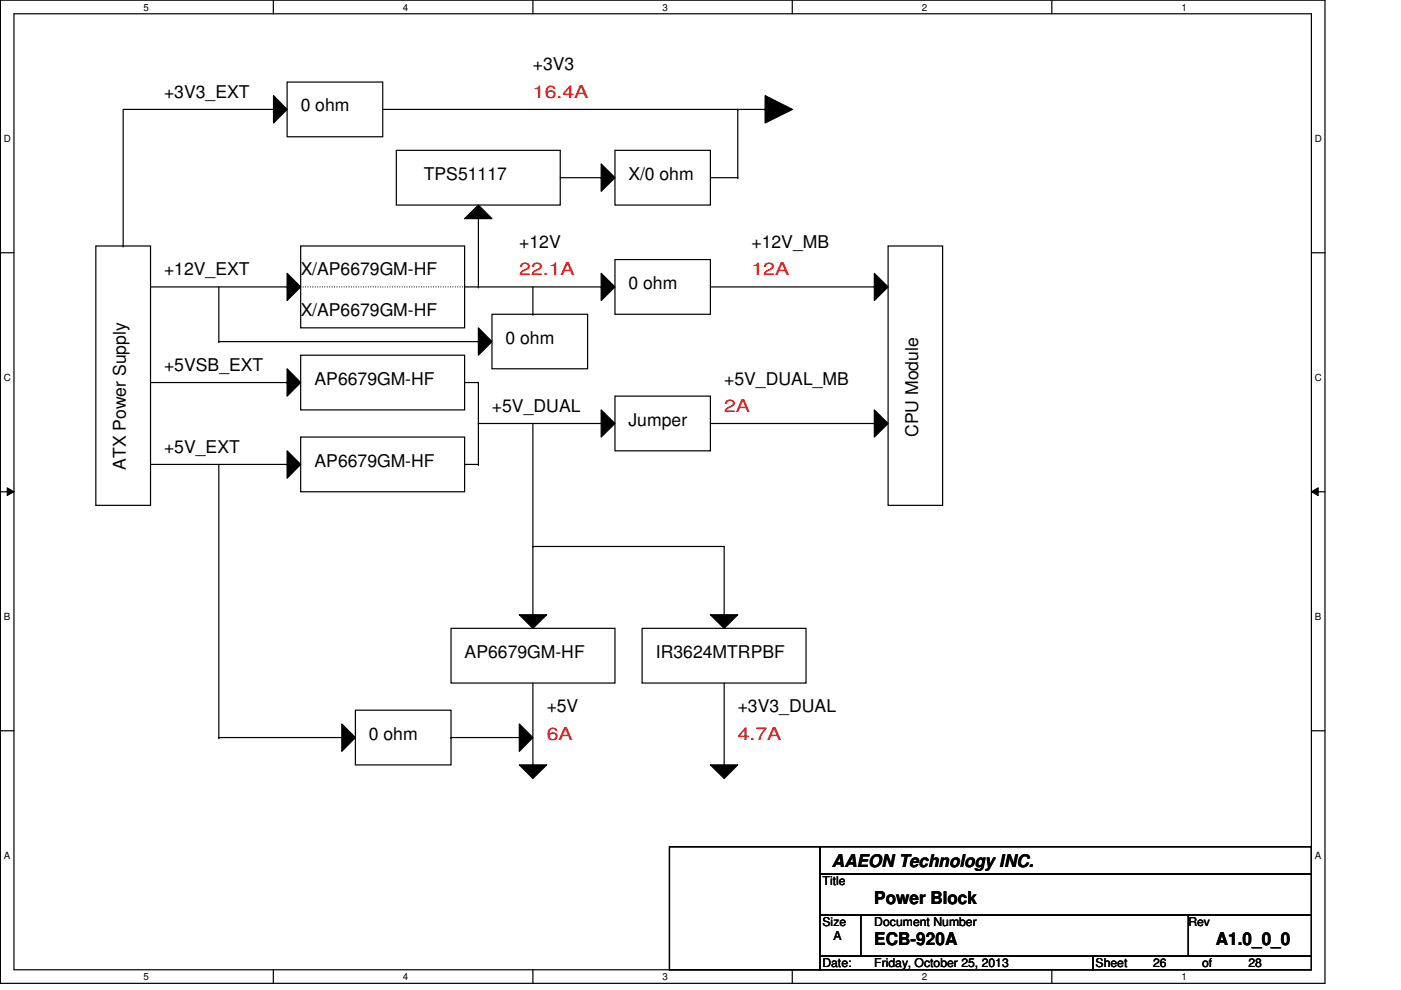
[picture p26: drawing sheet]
<svg xmlns="http://www.w3.org/2000/svg" width="297mm" height="210mm" viewBox="0 0 297 210" stroke-linecap="round" stroke-linejoin="round" font-family="sans-serif">
<defs><g id="words">
<g font-size="3.7">
<text x="113" y="14.9">+3V3</text>
<text x="34.8" y="20.7">+3V3_EXT</text>
<text x="63.8" y="23.6">0 ohm</text>
<text x="89.8" y="38.1">TPS51117</text>
<text x="133.3" y="38.1">X/0 ohm</text>
<text x="110.1" y="52.6">+12V</text>
<text x="159.3" y="52.6">+12V_MB</text>
<text x="34.8" y="58.4">+12V_EXT</text>
<text x="63.8" y="58.4">X/AP6679GM-HF</text>
<text x="133.3" y="61.3">0 ohm</text>
<text x="63.8" y="67.1">X/AP6679GM-HF</text>
<text x="107.2" y="72.9">0 ohm</text>
<text x="34.8" y="78.7">+5VSB_EXT</text>
<text x="66.7" y="81.5">AP6679GM-HF</text>
<text x="153.5" y="81.5">+5V_DUAL_MB</text>
<text x="104.3" y="87.3">+5V_DUAL</text>
<text x="133.3" y="90.3">Jumper</text>
<text x="194.6" y="92.7" transform="rotate(-90 194.6 92.7)">CPU Module</text>
<text x="26.7" y="99.7" transform="rotate(-90 26.7 99.7)">ATX Power Supply</text>
<text x="34.8" y="96">+5V_EXT</text>
<text x="66.7" y="98.9">AP6679GM-HF</text>
<text x="98.5" y="139.4">AP6679GM-HF</text>
<text x="139.1" y="139.4">IR3624MTRPBF</text>
<text x="115.9" y="151">+5V</text>
<text x="156.4" y="151">+3V3_DUAL</text>
<text x="78.2" y="156.8">0 ohm</text>
<text x="176.4" y="183.8">AAEON Technology INC.</text>
<text x="185.4" y="191.7">Power Block</text>
<text x="185.4" y="200.4">ECB-920A</text>
<text x="257.8" y="200.4">A1.0_0_0</text>
</g>
<g font-size="3.7" fill="#f00">
<text x="113" y="20.7">16.4A</text>
<text x="110.1" y="58.4">22.1A</text>
<text x="159.3" y="58.4">12A</text>
<text x="153.5" y="87.3">2A</text>
<text x="115.9" y="156.8">6A</text>
<text x="156.4" y="156.8">4.7A</text>
</g>
<g font-size="2.6">
<text x="174.4" y="187.7">Title</text>
<text x="174.4" y="196.3">Size</text>
<text x="185.4" y="196.3">Document Number</text>
<text x="252" y="196.3">Rev</text>
<text x="176.7" y="199.3">A</text>
<text x="174.4" y="205.1">Date:</text>
<text x="185.4" y="205.1">Friday, October 25, 2013</text>
<text x="232.3" y="205.1">Sheet</text>
<text x="244.5" y="205.1">26</text>
<text x="254.9" y="205.1">of</text>
<text x="264.7" y="205.1">28</text>
</g>
<g font-size="2.1">
<text x="30.4" y="2.2">5</text>
<text x="85.4" y="2.2">4</text>
<text x="140.5" y="2.2">3</text>
<text x="195.4" y="2.2">2</text>
<text x="250.5" y="2.2">1</text>
<text x=".8" y="30.1">D</text>
<text x="278.8" y="30.1">D</text>
<text x=".8" y="80.8">C</text>
<text x="278.8" y="80.8">C</text>
<text x=".8" y="131.5">B</text>
<text x="278.8" y="131.5">B</text>
<text x=".8" y="182.2">A</text>
<text x="278.8" y="182.2">A</text>
<text x="30.4" y="207.8">5</text>
<text x="85.4" y="207.8">4</text>
<text x="140.5" y="207.8">3</text>
<text x="195.4" y="207.8">2</text>
<text x="250.5" y="207.8">1</text>
</g>
</g></defs>
<path d="M.1 0h280.8v208.5h-280.8zM3 2.9h275v202.7h-275z" fill="none" stroke="#000" stroke-width=".25"/>
<g fill="#fff">
<path d="M30.4 .3h1.2v2.4h-1.2z"/>
<path d="M30.4 205.9h1.2v2.3h-1.2z"/>
</g>
<path d="M58 0v2.9M58 205.6v2.9" fill="none" stroke="#000" stroke-width=".25"/>
<g fill="#fff">
<path d="M85.4 .3h1.2v2.4h-1.2z"/>
<path d="M85.4 205.9h1.2v2.3h-1.2z"/>
</g>
<path d="M113 0v2.9M113 205.6v2.9" fill="none" stroke="#000" stroke-width=".25"/>
<g fill="#fff">
<path d="M140.5 .3h1.1v2.4h-1.1z"/>
<path d="M140.5 205.9h1.1v2.3h-1.1z"/>
</g>
<path d="M168 0v2.9M168 205.6v2.9" fill="none" stroke="#000" stroke-width=".25"/>
<g fill="#fff">
<path d="M195.4 .3h1.2v2.4h-1.2z"/>
<path d="M195.4 205.9h1.2v2.3h-1.2z"/>
</g>
<path d="M223 0v2.9M223 205.6v2.9" fill="none" stroke="#000" stroke-width=".25"/>
<g fill="#fff">
<path d="M250.5 .3h1.1v2.4h-1.1z"/>
<path d="M250.5 205.9h1.1v2.3h-1.1z"/>
<path d="M.8 28.2h1.5v2.4h-1.5z"/>
<path d="M278.8 28.2h1.4v2.4h-1.4z"/>
<path d="M.8 78.9h1.5v2.3h-1.5z"/>
<path d="M278.8 78.9h1.4v2.3h-1.4z"/>
</g>
<path d="M.1 53.6h2.9M278 53.6h2.9" fill="none" stroke="#000" stroke-width=".25"/>
<g fill="#fff">
<path d="M.8 129.6h1.4v2.3h-1.4z"/>
<path d="M278.8 129.6h1.3v2.3h-1.3z"/>
</g>
<path d="M.1 104.3h2.9M278 104.3h2.9" fill="none" stroke="#000" stroke-width=".25"/>
<path d="M1.5 103.4l1.5 .9-1.5 .8zM278 104.3l1.5-.9v1.7z" fill="#000"/>
<path d="M1.5 103.4l1.5 .9-1.5 .8zM278 104.3l1.5-.9v1.7z" fill="none" stroke="#000" stroke-width=".21"/>
<g fill="#fff">
<path d="M.8 180.3h1.4v2.3h-1.4z"/>
<path d="M278.8 180.3h1.3v2.3h-1.3z"/>
</g>
<g fill="none" stroke="#000" stroke-width=".25">
<path d="M60.9 17.4h20.2v11.6h-20.2zM58 20.3l2.9 2.9-2.9 2.9zM58 23.2h.1M58 23.2h-31.9v29M81.1 23.2h81.1M84 31.9h34.8v11.6h-34.8zM118.8 37.7h8.7M127.5 34.8l2.9 2.9-2.9 2.9zM127.5 37.7h.1M130.4 31.9h20.2v11.6h-20.2zM150.6 37.7h5.8M156.4 37.7h.1"/>
<path d="M156.4 23.2h.1M156.4 23.2v14.5M162.2 20.3l5.8 2.9-5.8 2.9zM162.2 23.2h.1M20.3 52.2h11.6v54.9h-11.6zM26.1 52.2h.1M60.9 58l2.9 2.8-2.9 2.9zM63.8 52.2h34.7v17.3h-34.7zM98.5 46.4l2.9-2.9 2.9 2.9zM101.4 46.4v14.4M127.5 58l2.9 2.8-2.9 2.9zM130.4 55h20.2v11.6h-20.2z"/>
<path d="M185.4 58l2.9 2.8-2.9 2.9zM188.3 52.2h11.6v54.9h-11.6zM31.9 60.8h29M46.4 72.4h.1M46.4 60.8v11.6M46.4 72.4h55M60.9 78.2l2.9 2.9-2.9 2.9zM60.9 60.8h.1M63.8 75.3h34.7v11.6h-34.7zM98.5 60.8h29M101.4 69.5l2.9 2.9-2.9 2.9zM101.4 60.8h.1"/>
<path d="M101.4 72.4h.1M104.3 66.6h20.3v11.6h-20.3zM113 66.6h.1M113 60.8v5.8M127.5 60.8h.1M150.6 60.8h34.8M185.4 60.8h.1M31.9 81.1h29M31.9 98.5h29M46.4 98.5v57.9M60.9 95.6l2.9 2.9-2.9 2.9zM60.9 81.1h.1"/>
<path d="M60.9 98.5h.1M63.8 92.7h34.7v11.6h-34.7zM98.5 98.5h.1M98.5 81.1h2.9M98.5 98.5h2.9M101.4 81.1h.1M101.4 98.5h.1M101.4 89.8h.1M101.4 81.1v17.4M101.4 89.8h26.1M113 89.8v40.5M127.5 86.9l2.9 2.9-2.9 2.9z"/>
<path d="M130.4 84h20.2v11.6h-20.2zM150.6 89.8h34.8M185.4 86.9l2.9 2.9-2.9 2.9zM185.4 89.8h.1M113 115.9h.1M113 115.9h40.5v14.4M95.6 133.2h34.8v11.6h-34.8zM110.1 130.3h5.8l-2.9 2.9zM113 130.3h.1M136.1 133.2h34.8v11.6h-34.8zM150.6 130.3h5.8l-2.9 2.9zM153.5 130.3h.1"/>
<path d="M.1 154.9h2.9M46.4 156.4h.1M46.4 156.4h26.1M72.5 153.5l2.8 2.9-2.8 2.9zM75.3 150.6h20.3v11.6h-20.3zM95.6 156.4h.1M95.6 156.4h14.5M110.1 153.5l2.9 2.9-2.9 2.9zM113 144.8v17.4M153.5 144.8v17.4M278 154.9h2.9M110.1 162.2h5.8l-2.9 2.9z"/>
<path d="M113 162.2h.1M141.9 179.5h31.9v26.1h-31.9zM150.6 162.2h5.8l-2.9 2.9zM153.5 162.2h.1M173.8 179.5h104.2v5.8h-104.2zM173.8 185.3h104.2v8.7h-104.2zM173.8 194h8.7v8.7h-8.7zM182.5 194h69.5v8.7h-69.5zM252 194h26v8.7h-26zM173.8 202.7h57.9v2.9h-57.9zM231.7 202.7h46.3v2.9h-46.3z"/>
</g>
<g fill="#000">
<path d="M58 20.3l2.9 2.9-2.9 2.9z" fill-rule="evenodd"/>
<path d="M127.5 34.8l2.9 2.9-2.9 2.9z" fill-rule="evenodd"/>
<path d="M162.2 20.3l5.8 2.9-5.8 2.9z" fill-rule="evenodd"/>
<path d="M60.9 58l2.9 2.8-2.9 2.9z" fill-rule="evenodd"/>
<path d="M98.5 46.4l2.9-2.9 2.9 2.9z" fill-rule="evenodd"/>
<path d="M127.5 58l2.9 2.8-2.9 2.9z" fill-rule="evenodd"/>
<path d="M185.4 58l2.9 2.8-2.9 2.9z" fill-rule="evenodd"/>
<path d="M60.9 78.2l2.9 2.9-2.9 2.9z" fill-rule="evenodd"/>
<path d="M101.4 69.5l2.9 2.9-2.9 2.9z" fill-rule="evenodd"/>
<path d="M60.9 95.6l2.9 2.9-2.9 2.9z" fill-rule="evenodd"/>
<path d="M127.5 86.9l2.9 2.9-2.9 2.9z" fill-rule="evenodd"/>
<path d="M185.4 86.9l2.9 2.9-2.9 2.9z" fill-rule="evenodd"/>
<path d="M110.1 130.3h5.8l-2.9 2.9z" fill-rule="evenodd"/>
<path d="M150.6 130.3h5.8l-2.9 2.9z" fill-rule="evenodd"/>
<path d="M72.5 153.5l2.8 2.9-2.8 2.9z" fill-rule="evenodd"/>
<path d="M110.1 153.5l2.9 2.9-2.9 2.9z" fill-rule="evenodd"/>
<path d="M110.1 162.2h5.8l-2.9 2.9z" fill-rule="evenodd"/>
<path d="M150.6 162.2h5.8l-2.9 2.9z" fill-rule="evenodd"/>
</g>
<path d="M63.8 60.8h34.7M98.5 60.8h.1" fill="none" stroke="#000" stroke-width=".25" stroke-dasharray="0 .5"/>
<use href="#words"/>
</svg>
